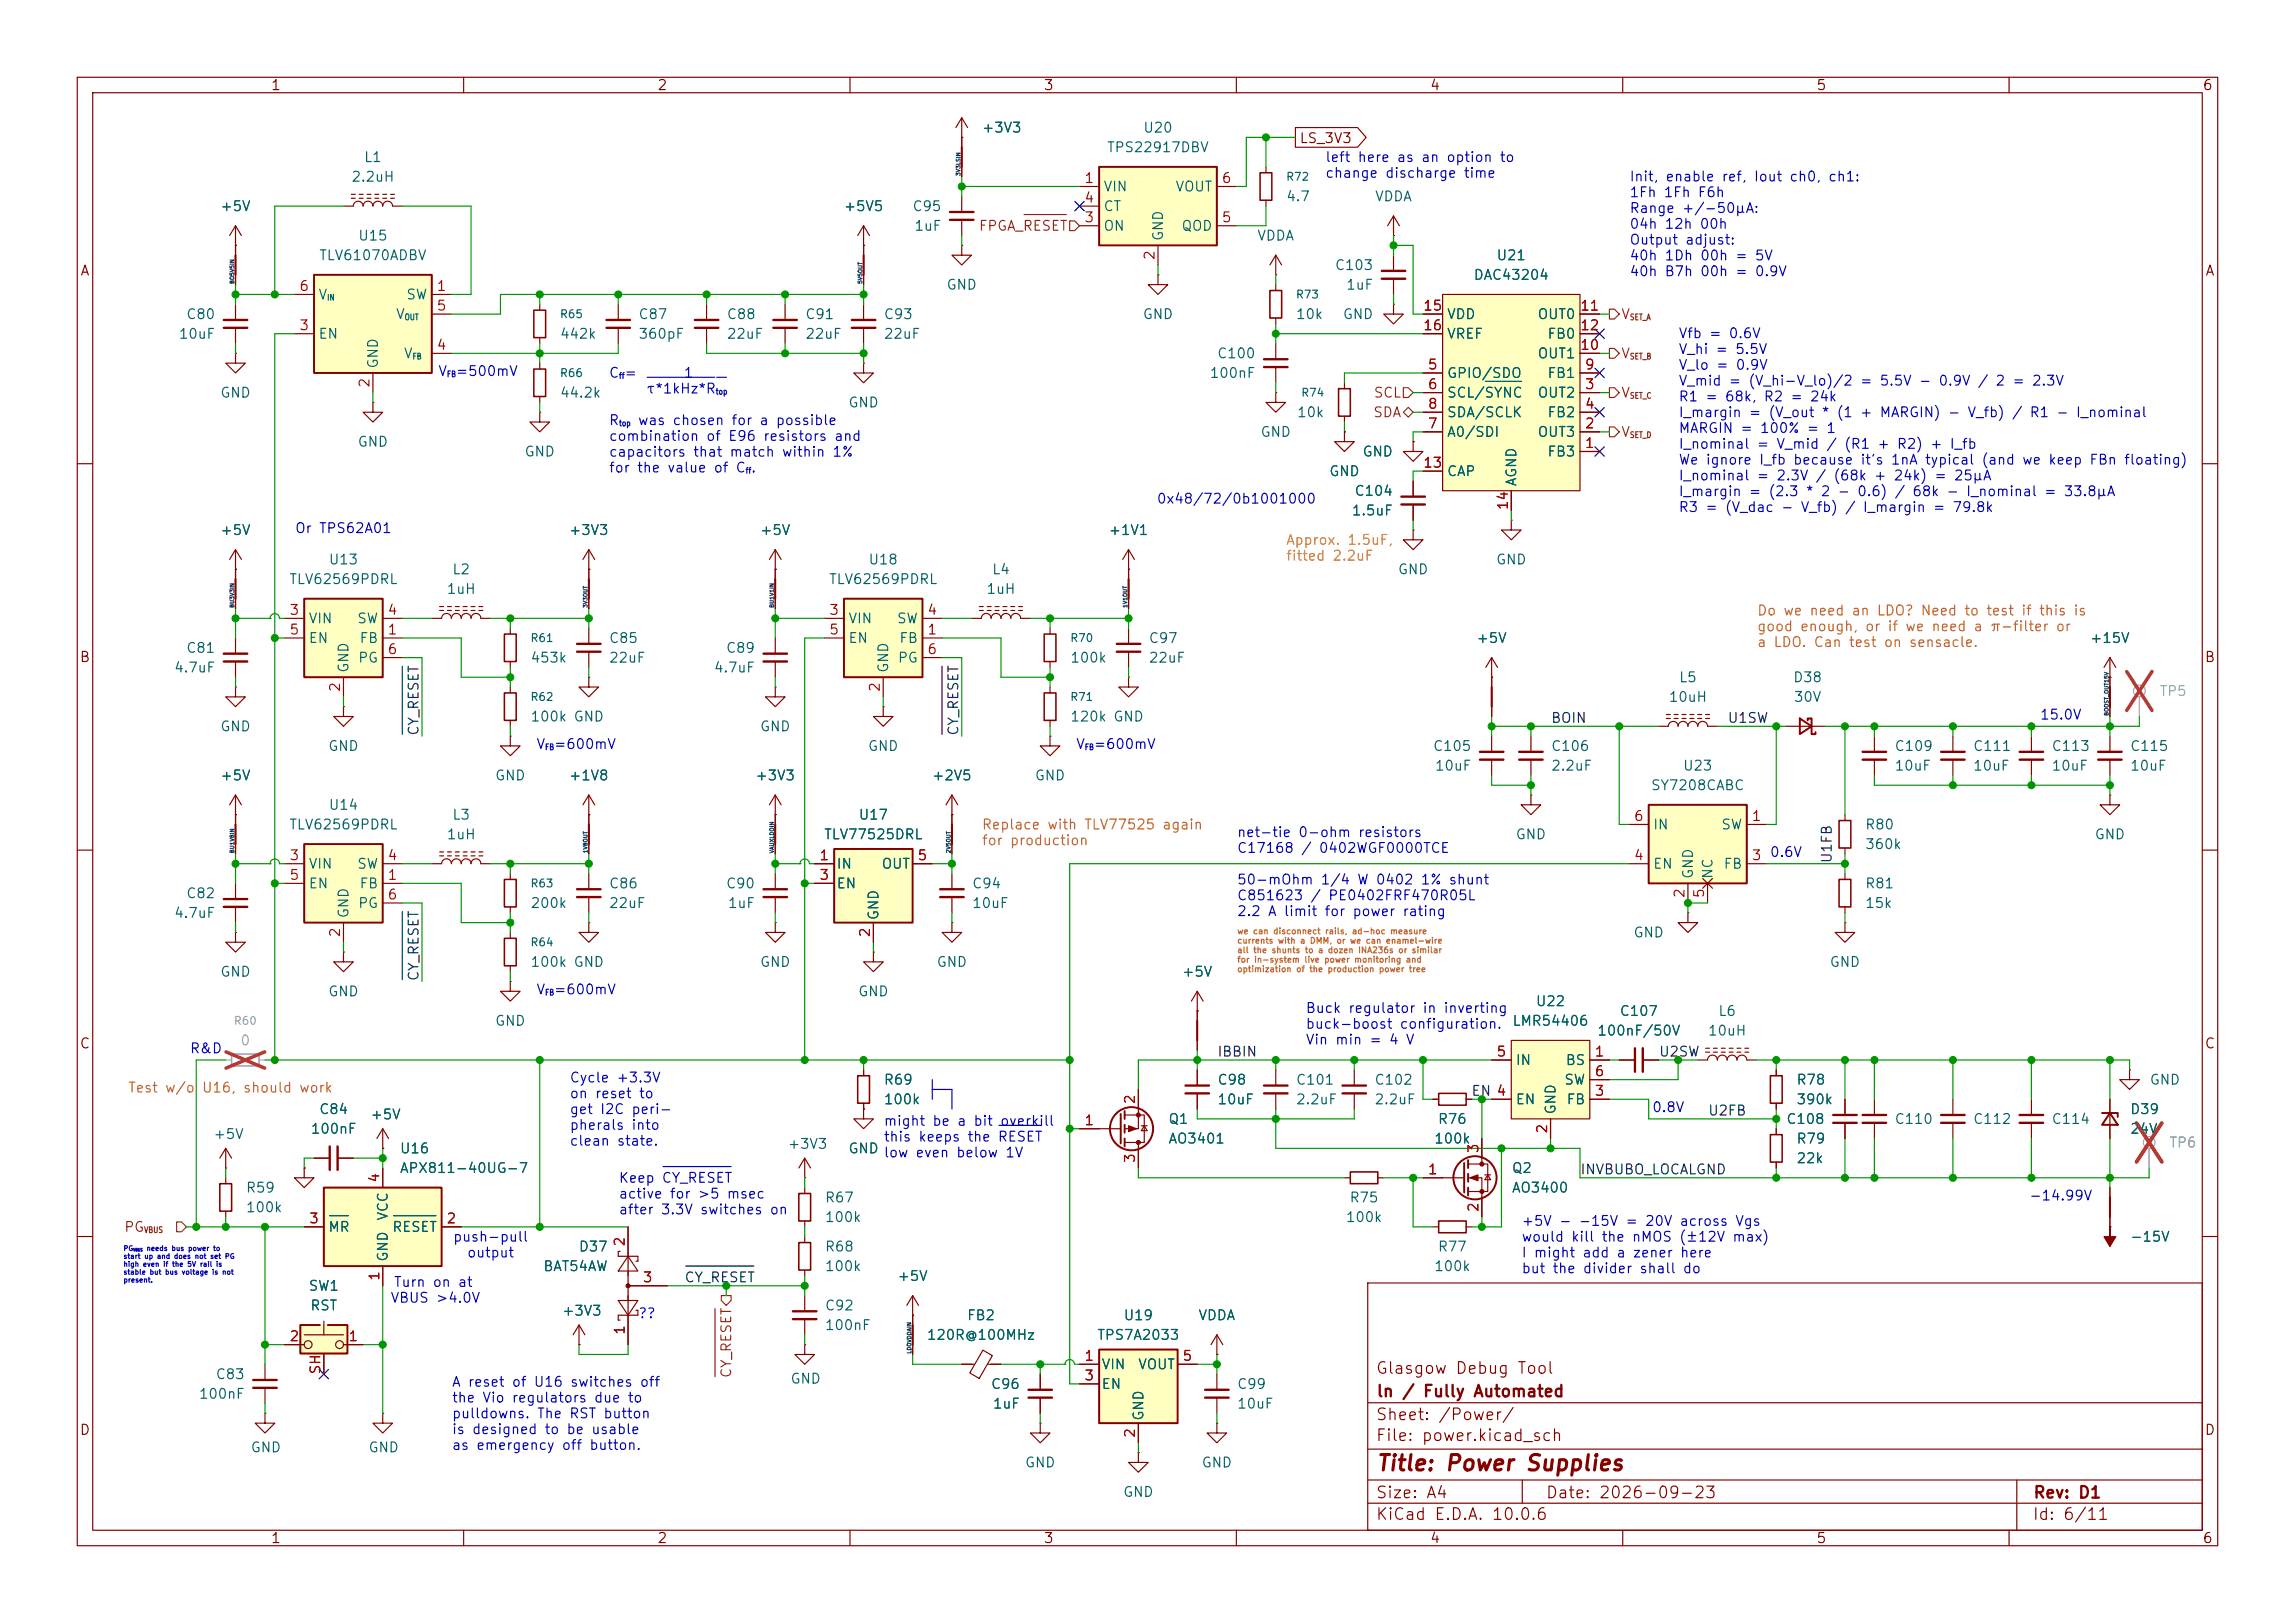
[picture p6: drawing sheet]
<svg xmlns="http://www.w3.org/2000/svg" width="297mm" height="210mm" viewBox="0 0 297 210" stroke-linecap="round" stroke-linejoin="round" font-family="sans-serif">
<defs><g id="words">
<text font-size="2" fill="#840000" x="178" y="190.8">Title: Power Supplies</text>
<g font-size="1.5" fill="#840000">
<text x="178" y="178.1">Glasgow Debug Tool</text>
<text x="178" y="184.1">Sheet: /Power/</text>
<text x="178" y="181.1">ln / Fully Automated</text>
<text x="178" y="186.8">File: power.kicad_sch</text>
<text x="178" y="197">KiCad E.D.A. 10.0.6</text>
<text x="178" y="194.2">Size: A4</text>
<text x="200" y="194.2">Date: 2026-09-23</text>
<text x="263" y="197">Id: 6/11</text>
<text x="263" y="194.2">Rev: D1</text>
</g>
<g font-size="1.3" fill="#840000">
<text x="35" y="12">1</text>
<text x="85" y="12">2</text>
<text x="135" y="12">3</text>
<text x="185" y="12">4</text>
<text x="235" y="12">5</text>
<text x="285" y="12">6</text>
<text x="168.1" y="18.8">LS_3V3</text>
<text x="10.3" y="36">A</text>
<text x="285.3" y="36">A</text>
<text x="10.2" y="86">B</text>
<text x="285.2" y="86">B</text>
<text x="10.2" y="136">C</text>
<text x="285.2" y="136">C</text>
<text x="10.2" y="186">D</text>
<text x="285.2" y="186">D</text>
<text x="35" y="200">1</text>
<text x="85" y="200">2</text>
<text x="135" y="200">3</text>
<text x="185" y="200">4</text>
<text x="235" y="200">5</text>
<text x="285" y="200">6</text>
</g>
<g font-size="1.3" fill="#006464">
<text x="127" y="17.5">+3V3</text>
<text x="147.9" y="17.5">U20</text>
<text x="45.4" y="23.8">2.2uH</text>
<text x="47" y="21.3">L1</text>
<text x="143.2" y="20">TPS22917DBV</text>
<text x="28.4" y="27.6">+5V</text>
<text x="109.1" y="27.6">+5V5</text>
<text x="118" y="27.6">C95</text>
<text x="142.7" y="25.1">VIN</text>
<text x="142.7" y="27.6">CT</text>
<text x="152" y="25.1">VOUT</text>
<text x="166.4" y="26.4">4.7</text>
<text x="177.9" y="26.4">VDDA</text>
<text x="41.2" y="34">TLV61070ADBV</text>
<text x="46.3" y="31.4">U15</text>
<text x="118.2" y="30.2">1uF</text>
<text x="142.7" y="30.2">ON</text>
<text x="150.8" y="31.3" transform="rotate(-90 150.8 31.3)">GND</text>
<text x="152.8" y="30.2">QOD</text>
<text x="162.6" y="31.4">VDDA</text>
<text x="172.7" y="35.3">C103</text>
<text x="193.6" y="34">U21</text>
<text x="24" y="41.6">C80</text>
<text x="41.1" y="39.1">V</text>
<text x="51.2" y="41.6">V</text>
<text x="52.5" y="39.1">SW</text>
<text x="82.5" y="41.6">C87</text>
<text x="94" y="41.6">C88</text>
<text x="104.1" y="41.6">C91</text>
<text x="114.3" y="41.6">C93</text>
<text x="122.4" y="37.8">GND</text>
<text x="147.8" y="41.6">GND</text>
<text x="167.6" y="41.6">10k</text>
<text x="173.7" y="41.6">GND</text>
<text x="174.1" y="37.8">1uF</text>
<text x="187.2" y="41.6">VDD</text>
<text x="190.6" y="36.5">DAC43204</text>
<text x="198.9" y="41.6">OUT0</text>
<text x="23" y="44.1">10uF</text>
<text x="41.1" y="44.1">EN</text>
<text x="49.2" y="47.8" transform="rotate(-90 49.2 47.8)">GND</text>
<text x="52.2" y="46.7">V</text>
<text x="72.4" y="44.1">442k</text>
<text x="82.5" y="44.1">360pF</text>
<text x="94" y="44.1">22uF</text>
<text x="104.1" y="44.1">22uF</text>
<text x="114.3" y="44.1">22uF</text>
<text x="157.4" y="46.7">C100</text>
<text x="187.2" y="44.1">VREF</text>
<text x="198.9" y="46.7">OUT1</text>
<text x="200.2" y="44.1">FB0</text>
<text x="28.4" y="51.8">GND</text>
<text x="72.4" y="51.8">44.2k</text>
<text x="109.7" y="53">GND</text>
<text x="156.5" y="49.2">100nF</text>
<text x="187.2" y="49.2">GPIO/SDO</text>
<text x="187.2" y="51.8">SCL/SYNC</text>
<text x="198.9" y="51.8">OUT2</text>
<text x="200.2" y="49.2">FB1</text>
<text x="46.2" y="58.1">GND</text>
<text x="67.8" y="59.4">GND</text>
<text x="163" y="56.8">GND</text>
<text x="167.8" y="54.3">10k</text>
<text x="176.2" y="59.4">GND</text>
<text x="187.2" y="56.8">A0/SDI</text>
<text x="187.2" y="54.3">SDA/SCLK</text>
<text x="198.9" y="56.8">OUT3</text>
<text x="200.2" y="59.4">FB3</text>
<text x="200.2" y="54.3">FB2</text>
<text x="171.9" y="61.9">GND</text>
<text x="175.2" y="64.5">C104</text>
<text x="187.2" y="61.9">CAP</text>
<text x="196.5" y="63" transform="rotate(-90 196.5 63)">AGND</text>
<text x="28.4" y="69.5">+5V</text>
<text x="73.5" y="69.5">+3V3</text>
<text x="98.3" y="69.5">+5V</text>
<text x="143.4" y="69.5">+1V1</text>
<text x="174.8" y="67">1.5uF</text>
<text x="37.3" y="75.9">TLV62569PDRL</text>
<text x="42.4" y="73.4">U13</text>
<text x="57.7" y="77.2">1uH</text>
<text x="58.4" y="74.6">L2</text>
<text x="107.2" y="75.9">TLV62569PDRL</text>
<text x="112.3" y="73.4">U18</text>
<text x="127.6" y="77.2">1uH</text>
<text x="128.3" y="74.6">L4</text>
<text x="180.8" y="74.6">GND</text>
<text x="193.5" y="73.4">GND</text>
<text x="39.9" y="81">VIN</text>
<text x="39.9" y="83.5">EN</text>
<text x="46.1" y="81">SW</text>
<text x="46.4" y="83.5">FB</text>
<text x="78.7" y="83.5">C85</text>
<text x="109.7" y="81">VIN</text>
<text x="109.7" y="83.5">EN</text>
<text x="116" y="81">SW</text>
<text x="116.3" y="83.5">FB</text>
<text x="148.6" y="83.5">C97</text>
<text x="191" y="83.5">+5V</text>
<text x="270.4" y="83.5">+15V</text>
<text x="22.4" y="87.3">4.7uF</text>
<text x="24" y="84.8">C81</text>
<text x="45.4" y="87.1" transform="rotate(-90 45.4 87.1)">GND</text>
<text x="46.3" y="86.1">PG</text>
<text x="68.6" y="86.1">453k</text>
<text x="78.7" y="86.1">22uF</text>
<text x="92.3" y="87.3">4.7uF</text>
<text x="93.9" y="84.8">C89</text>
<text x="115.3" y="87.1" transform="rotate(-90 115.3 87.1)">GND</text>
<text x="116.1" y="86.1">PG</text>
<text x="138.4" y="86.1">100k</text>
<text x="148.6" y="86.1">22uF</text>
<text x="217.2" y="88.6">L5</text>
<text x="232" y="88.6">D38</text>
<text x="28.4" y="94.9">GND</text>
<text x="68.6" y="93.7">100k GND</text>
<text x="98.3" y="94.9">GND</text>
<text x="138.4" y="93.7">120k GND</text>
<text x="215.9" y="91.1">10uH</text>
<text x="232.1" y="91.1">30V</text>
<text x="28.4" y="101.3">+5V</text>
<text x="42.4" y="97.5">GND</text>
<text x="64" y="101.3">GND</text>
<text x="73.5" y="101.3">+1V8</text>
<text x="97.7" y="101.3">+3V3</text>
<text x="112.2" y="97.5">GND</text>
<text x="120.5" y="101.3">+2V5</text>
<text x="133.8" y="101.3">GND</text>
<text x="185.4" y="97.5">C105</text>
<text x="185.6" y="100">10uF</text>
<text x="200.6" y="97.5">C106</text>
<text x="200.6" y="100">2.2uF</text>
<text x="217.7" y="100">U23</text>
<text x="245.1" y="97.5">C109</text>
<text x="245.1" y="100">10uF</text>
<text x="255.3" y="97.5">C111</text>
<text x="255.3" y="100">10uF</text>
<text x="265.4" y="97.5">C113</text>
<text x="265.4" y="100">10uF</text>
<text x="275.6" y="97.5">C115</text>
<text x="275.6" y="100">10uF</text>
<text x="37.3" y="107.6">TLV62569PDRL</text>
<text x="42.4" y="105.1">U14</text>
<text x="58.4" y="106.4">L3</text>
<text x="111" y="106.4">U17</text>
<text x="213.6" y="102.6">SY7208CABC</text>
<text x="213.8" y="107.6">IN</text>
<text x="222.7" y="107.6">SW</text>
<text x="241.3" y="107.6">R80</text>
<text x="39.9" y="112.7">VIN</text>
<text x="46.1" y="112.7">SW</text>
<text x="57.7" y="108.9">1uH</text>
<text x="106.6" y="108.9">TLV77525DRL</text>
<text x="108.2" y="112.7">IN</text>
<text x="114" y="112.7">OUT</text>
<text x="196.1" y="108.9">GND</text>
<text x="213.8" y="112.7">EN</text>
<text x="219.4" y="113.8" transform="rotate(-90 219.4 113.8)">GND</text>
<text x="221.9" y="113.8" transform="rotate(-90 221.9 113.8)">NC</text>
<text x="223" y="112.7">FB</text>
<text x="241.3" y="110.2">360k</text>
<text x="271" y="108.9">GND</text>
<text x="22.4" y="119.1">4.7uF</text>
<text x="24" y="116.5">C82</text>
<text x="39.9" y="115.3">EN</text>
<text x="45.4" y="118.9" transform="rotate(-90 45.4 118.9)">GND</text>
<text x="46.3" y="117.8">PG</text>
<text x="46.4" y="115.3">FB</text>
<text x="68.6" y="117.8">200k</text>
<text x="78.7" y="115.3">C86</text>
<text x="78.7" y="117.8">22uF</text>
<text x="93.9" y="115.3">C90</text>
<text x="94.1" y="117.8">1uF</text>
<text x="108.2" y="115.3">EN</text>
<text x="114" y="119.2" transform="rotate(-90 114 119.2)">GND</text>
<text x="125.7" y="115.3">C94</text>
<text x="125.7" y="117.8">10uF</text>
<text x="241.3" y="115.3">R81</text>
<text x="241.3" y="117.8">15k</text>
<text x="68.6" y="125.4">100k GND</text>
<text x="98.3" y="125.4">GND</text>
<text x="121.1" y="125.4">GND</text>
<text x="211.3" y="121.6">GND</text>
<text x="236.7" y="125.4">GND</text>
<text x="28.4" y="126.7">GND</text>
<text x="42.4" y="129.2">GND</text>
<text x="111" y="129.2">GND</text>
<text x="152.9" y="126.7">+5V</text>
<text x="198.7" y="130.5">U22</text>
<text x="209.5" y="131.8">C107</text>
<text x="222.3" y="131.8">L6</text>
<text x="64" y="133">GND</text>
<text x="195.6" y="133">LMR54406</text>
<text x="206.6" y="134.3">100nF/50V</text>
<text x="220.9" y="134.3">10uH</text>
<text x="114.3" y="140.7">R69</text>
<text x="114.3" y="143.2">100k</text>
<text x="157.5" y="140.7">C98</text>
<text x="157.5" y="143.2">10uF</text>
<text x="167.6" y="140.7">C101</text>
<text x="167.6" y="143.2">2.2uF</text>
<text x="177.8" y="140.7">C102</text>
<text x="177.8" y="143.2">2.2uF</text>
<text x="196.1" y="143.2">EN</text>
<text x="196.1" y="138.1">IN</text>
<text x="202.3" y="140.7">SW</text>
<text x="202.5" y="138.1">BS</text>
<text x="202.6" y="143.2">FB</text>
<text x="232.4" y="140.7">R78</text>
<text x="232.4" y="143.2">390k</text>
<text x="278.1" y="140.7">GND</text>
<text x="27.5" y="147.7">+5V</text>
<text x="40.1" y="147">100nF</text>
<text x="41.2" y="144.5">C84</text>
<text x="47.8" y="145.2">+5V</text>
<text x="51.7" y="149.6">U16</text>
<text x="101.9" y="149">+3V3</text>
<text x="109.7" y="149.6">GND</text>
<text x="151.1" y="145.7">Q1</text>
<text x="151.1" y="148.3">AO3401</text>
<text x="185.5" y="148.3">100k</text>
<text x="186" y="145.7">R76</text>
<text x="201.6" y="144.3" transform="rotate(-90 201.6 144.3)">GND</text>
<text x="231.1" y="145.7">C108</text>
<text x="232.4" y="148.3">R79</text>
<text x="245.1" y="145.7">C110</text>
<text x="255.3" y="145.7">C112</text>
<text x="265.4" y="145.7">C114</text>
<text x="275.6" y="144.5">D39</text>
<text x="275.6" y="147">24V</text>
<text x="31.7" y="154.6">R59</text>
<text x="51.7" y="152.1">APX811-40UG-7</text>
<text x="106.7" y="155.9">R67</text>
<text x="174.6" y="155.9">R75</text>
<text x="195.6" y="152.1">Q2</text>
<text x="195.6" y="154.6">AO3400</text>
<text x="232.4" y="150.8">22k</text>
<text x="31.7" y="157.2">100k</text>
<text x="42.4" y="159.7">MR</text>
<text x="50.5" y="158" transform="rotate(-90 50.5 158)">VCC</text>
<text x="50.7" y="159.7">RESET</text>
<text x="106.7" y="158.4">100k</text>
<text x="174.1" y="158.4">100k</text>
<text x="275.6" y="161">-15V</text>
<text x="39.8" y="167.3">SW1</text>
<text x="50.5" y="163.3" transform="rotate(-90 50.5 163.3)">GND</text>
<text x="70.2" y="164.8">BAT54AW</text>
<text x="74.8" y="162.3">D37</text>
<text x="106.7" y="162.3">R68</text>
<text x="106.7" y="164.8">100k</text>
<text x="116" y="166.1">+5V</text>
<text x="185.5" y="164.8">100k</text>
<text x="186" y="162.3">R77</text>
<text x="40.1" y="169.9">RST</text>
<text x="72.6" y="170.6">+3V3</text>
<text x="106.7" y="169.9">C92</text>
<text x="106.7" y="172.4">100nF</text>
<text x="119.8" y="173.7">120R@100MHz</text>
<text x="125.1" y="171.1">FB2</text>
<text x="141.9" y="173.7">TPS7A2033</text>
<text x="145.3" y="171.1">U19</text>
<text x="155" y="171.1">VDDA</text>
<text x="27.8" y="178.8">C83</text>
<text x="102.2" y="179.3">GND</text>
<text x="142.5" y="177.5">VIN</text>
<text x="147.2" y="177.5">VOUT</text>
<text x="25.6" y="181.3">100nF</text>
<text x="128.2" y="180">C96</text>
<text x="128.4" y="182.6">1uF</text>
<text x="142.5" y="180">EN</text>
<text x="148.3" y="183.9" transform="rotate(-90 148.3 183.9)">GND</text>
<text x="160" y="180">C99</text>
<text x="160" y="182.6">10uF</text>
<text x="32.4" y="188.2">GND</text>
<text x="47.6" y="188.2">GND</text>
<text x="132.6" y="190.2">GND</text>
<text x="155.4" y="190.2">GND</text>
<text x="145.3" y="194">GND</text>
</g>
<g font-size="1.3" fill="#a90000">
<text x="140.2" y="24">1</text>
<text x="158" y="24">6</text>
<text x="140.2" y="29.1">3</text>
<text x="140.2" y="26.5">4</text>
<text x="158" y="29.1">5</text>
<text x="149.7" y="33.8" transform="rotate(-90 149.7 33.8)">2</text>
<text x="38.6" y="38">6</text>
<text x="56.4" y="38">1</text>
<text x="56.4" y="40.5">5</text>
<text x="184.1" y="40.5">15</text>
<text x="204.4" y="40.5">11</text>
<text x="38.6" y="43">3</text>
<text x="56.4" y="45.6">4</text>
<text x="184.1" y="43">16</text>
<text x="204.4" y="45.6">10</text>
<text x="204.4" y="43">12</text>
<text x="48.1" y="50.3" transform="rotate(-90 48.1 50.3)">2</text>
<text x="184.7" y="48.1">5</text>
<text x="184.7" y="50.7">6</text>
<text x="184.7" y="53.2">8</text>
<text x="205" y="50.7">3</text>
<text x="205" y="53.2">4</text>
<text x="205" y="48.1">9</text>
<text x="184.7" y="55.7">7</text>
<text x="205" y="58.3">1</text>
<text x="205" y="55.7">2</text>
<text x="184.1" y="60.8">13</text>
<text x="195.4" y="66.1" transform="rotate(-90 195.4 66.1)">14</text>
<text x="37.4" y="79.9">3</text>
<text x="37.4" y="82.4">5</text>
<text x="50.1" y="82.4">1</text>
<text x="50.1" y="79.9">4</text>
<text x="107.2" y="79.9">3</text>
<text x="107.2" y="82.4">5</text>
<text x="119.9" y="82.4">1</text>
<text x="119.9" y="79.9">4</text>
<text x="44.3" y="89.6" transform="rotate(-90 44.3 89.6)">2</text>
<text x="50.1" y="85">6</text>
<text x="114.2" y="89.6" transform="rotate(-90 114.2 89.6)">2</text>
<text x="119.9" y="85">6</text>
<text x="211.4" y="106.5">6</text>
<text x="226.6" y="106.5">1</text>
<text x="37.4" y="111.6">3</text>
<text x="50.1" y="111.6">4</text>
<text x="105.9" y="111.6">1</text>
<text x="118.6" y="111.6">5</text>
<text x="211.4" y="111.6">4</text>
<text x="226.6" y="111.6">3</text>
<text x="37.4" y="114.2">5</text>
<text x="50.1" y="114.2">1</text>
<text x="50.1" y="116.7">6</text>
<text x="105.9" y="114.2">3</text>
<text x="218.3" y="116.3" transform="rotate(-90 218.3 116.3)">2</text>
<text x="220.8" y="116.3" transform="rotate(-90 220.8 116.3)">5</text>
<text x="44.3" y="121.4" transform="rotate(-90 44.3 121.4)">2</text>
<text x="112.9" y="121.4" transform="rotate(-90 112.9 121.4)">2</text>
<text x="193.6" y="137">5</text>
<text x="206.3" y="137">1</text>
<text x="147.2" y="143" transform="rotate(-90 147.2 143)">2</text>
<text x="193.6" y="142.1">4</text>
<text x="206.3" y="142.1">3</text>
<text x="206.3" y="139.6">6</text>
<text x="140.2" y="145.9">1</text>
<text x="191.6" y="149.3" transform="rotate(-90 191.6 149.3)">3</text>
<text x="200.5" y="146.8" transform="rotate(-90 200.5 146.8)">2</text>
<text x="49.4" y="153.1" transform="rotate(-90 49.4 153.1)">4</text>
<text x="147.2" y="150.6" transform="rotate(-90 147.2 150.6)">3</text>
<text x="184.7" y="152.3">1</text>
<text x="39.9" y="158.6">3</text>
<text x="57.7" y="158.6">2</text>
<text x="81.1" y="161.4" transform="rotate(-90 81.1 161.4)">2</text>
<text x="191.6" y="156.9" transform="rotate(-90 191.6 156.9)">2</text>
<text x="49.4" y="165.8" transform="rotate(-90 49.4 165.8)">1</text>
<text x="83.1" y="166.2">3</text>
<text x="37.4" y="173.9">2</text>
<text x="45" y="173.9">1</text>
<text x="81.1" y="172.8" transform="rotate(-90 81.1 172.8)">1</text>
<text x="41.8" y="177.9" transform="rotate(-90 41.8 177.9)">SH</text>
<text x="140.2" y="176.4">1</text>
<text x="140.2" y="178.9">3</text>
<text x="152.9" y="176.4">5</text>
<text x="147.2" y="186.2" transform="rotate(-90 147.2 186.2)">2</text>
</g>
<g font-size="1.3" fill="#0000c2">
<text x="171.4" y="21.3">left here as an option to</text>
<text x="171.4" y="23.3">change discharge time</text>
<text x="210.8" y="23.8">Init, enable ref, Iout ch0, ch1:</text>
<text x="210.8" y="25.8">1Fh 1Fh F6h</text>
<text x="210.8" y="27.9">Range +/-50µA:</text>
<text x="210.8" y="29.9">04h 12h 00h</text>
<text x="210.8" y="32">Output adjust:</text>
<text x="210.8" y="34">40h 1Dh 00h = 5V</text>
<text x="210.8" y="36.1">40h B7h 00h = 0.9V</text>
<text x="217.1" y="44.1">Vfb = 0.6V</text>
<text x="217.1" y="46.1">V_hi = 5.5V</text>
<text x="56.6" y="49">V</text>
<text x="58.9" y="49">=500mV</text>
<text x="78.7" y="49.2">C =</text>
<text x="83.5" y="51.2">τ*1kHz*R</text>
<text x="88.4" y="49.2">1</text>
<text x="217.1" y="48.2">V_lo = 0.9V</text>
<text x="217.1" y="50.2">V_mid = (V_hi-V_lo)/2 = 5.5V - 0.9V / 2 = 2.3V</text>
<text x="217.1" y="52.3">R1 = 68k, R2 = 24k</text>
<text x="78.7" y="55.3">R</text>
<text x="78.7" y="57.4">combination of E96 resistors and</text>
<text x="78.7" y="59.4">capacitors that match within 1%</text>
<text x="82.5" y="55.3">was chosen for a possible</text>
<text x="217.1" y="54.3">I_margin = (V_out * (1 + MARGIN) - V_fb) / R1 - I_nominal</text>
<text x="217.1" y="56.3">MARGIN = 100% = 1</text>
<text x="217.1" y="58.4">I_nominal = V_mid / (R1 + R2) + I_fb</text>
<text x="78.7" y="61.5">for the value of C .</text>
<text x="149.6" y="65.5">0x48/72/0b1001000</text>
<text x="217.1" y="60.4">We ignore I_fb because it's 1nA typical (and we keep FBn floating)</text>
<text x="217.1" y="62.5">I_nominal = 2.3V / (68k + 24k) = 25µA</text>
<text x="217.1" y="64.5">I_margin = (2.3 * 2 - 0.6) / 68k - I_nominal = 33.8µA</text>
<text x="38.1" y="69.3">Or TPS62A01</text>
<text x="217.1" y="66.6">R3 = (V_dac - V_fb) / I_margin = 79.8k</text>
<text x="263.9" y="93.4">15.0V</text>
<text x="69.3" y="97.2">V</text>
<text x="71.6" y="97.2">=600mV</text>
<text x="139.2" y="97.2">V</text>
<text x="141.4" y="97.2">=600mV</text>
<text x="160" y="108.6">net-tie 0-ohm resistors</text>
<text x="160" y="110.7">C17168 / 0402WGF0000TCE</text>
<text x="229" y="111.2">0.6V</text>
<text x="160" y="114.8">50-mOhm 1/4 W 0402 1% shunt</text>
<text x="160" y="116.8">C851623 / PE0402FRF470R05L</text>
<text x="160" y="118.9">2.2 A limit for power rating</text>
<text x="69.3" y="129">V</text>
<text x="71.6" y="129">=600mV</text>
<text x="168.9" y="131.4">Buck regulator in inverting</text>
<text x="24.5" y="136.6">R&amp;D</text>
<text x="168.9" y="133.4">buck-boost configuration.</text>
<text x="168.9" y="135.5">Vin min = 4 V</text>
<text x="73.6" y="140.4">Cycle +3.3V</text>
<text x="73.6" y="142.4">on reset to</text>
<text x="73.6" y="144.5">get I2C peri-</text>
<text x="73.6" y="146.5">pherals into</text>
<text x="73.6" y="148.6">clean state.</text>
<text x="114.3" y="146">might be a bit overkill</text>
<text x="114.3" y="148">this keeps the RESET</text>
<text x="213.7" y="144.2">0.8V</text>
<text x="80" y="153.4">Keep CY_RESET</text>
<text x="80" y="155.4">active for &gt;5 msec</text>
<text x="114.3" y="150.1">low even below 1V</text>
<text x="262.5" y="155.7">-14.99V</text>
<text x="58.5" y="161">push-pull</text>
<text x="80" y="157.5">after 3.3V switches on</text>
<text x="196.8" y="158.9">+5V - -15V = 20V across Vgs</text>
<text x="196.8" y="161">would kill the nMOS (±12V max)</text>
<text x="50.9" y="166.8">Turn on at</text>
<text x="60.3" y="163">output</text>
<text x="196.8" y="163">I might add a zener here</text>
<text x="196.8" y="165.1">but the divider shall do</text>
<text x="50.5" y="168.9">VBUS &gt;4.0V</text>
<text x="82.5" y="170.9">??</text>
<text x="58.4" y="179.8">A reset of U16 switches off</text>
<text x="58.4" y="181.8">the Vio regulators due to</text>
<text x="58.4" y="183.8">pulldowns. The RST button</text>
<text x="58.4" y="185.9">is designed to be usable</text>
<text x="58.4" y="187.9">as emergency off button.</text>
</g>
<g font-size="1.3" fill="#725600">
<text x="126.6" y="30.2">FPGA_RESET</text>
<text x="209.7" y="41.6">V</text>
<text x="209.7" y="46.7">V</text>
<text x="177.7" y="51.8">SCL</text>
<text x="209.7" y="51.8">V</text>
<text x="177.6" y="54.3">SDA</text>
<text x="209.7" y="56.8">V</text>
<text x="16" y="159.7">PG</text>
<text x="94.9" y="178.4" transform="rotate(-90 94.9 178.4)">CY_RESET</text>
</g>
<g font-size="1.3" fill="#dd8500">
<text x="166.3" y="70.8">Approx. 1.5uF,</text>
<text x="166.3" y="72.9">fitted 2.2uF</text>
</g>
<g font-size="1.3" fill="#c60">
<text x="227.3" y="79.9">Do we need an LDO? Need to test if this is</text>
<text x="227.3" y="82">good enough, or if we need a π-filter or</text>
<text x="227.3" y="84">a LDO. Can test on sensacle.</text>
<text x="127" y="107.6">Replace with TLV77525 again</text>
<text x="127" y="109.7">for production</text>
<text x="16.5" y="141.7">Test w/o</text>
<text x="26" y="141.7">U16, should work</text>
</g>
<g font-size="1.3" fill="#0f0f0f">
<text x="54.5" y="95.3" transform="rotate(-90 54.5 95.3)">CY_RESET</text>
<text x="124.3" y="95.3" transform="rotate(-90 124.3 95.3)">CY_RESET</text>
<text x="200.6" y="93.9">BOIN</text>
<text x="223.5" y="93.9">U1SW</text>
<text x="237.4" y="111.8" transform="rotate(-90 237.4 111.8)">U1FB</text>
<text x="54.5" y="127" transform="rotate(-90 54.5 127)">CY_RESET</text>
<text x="157.5" y="137">IBBIN</text>
<text x="214.6" y="137">U2SW</text>
<text x="190.3" y="142.1">EN 4</text>
<text x="221" y="144.7">U2FB</text>
<text x="204.4" y="152.3">INVBUBO_LOCALGND</text>
<text x="88.5" y="166.2">CY_RESET</text>
</g>
<g font-size="1.3" fill="#989898">
<text x="279.4" y="90.4">TP5</text>
<text x="31" y="135.6">0</text>
<text x="280.7" y="148.8">TP6</text>
</g>
<g font-size="1" fill="#006464">
<text x="166.4" y="23.6">R72</text>
<text x="72.4" y="41.4">R65</text>
<text x="167.6" y="38.9">R73</text>
<text x="72.4" y="49">R66</text>
<text x="168.3" y="51.6">R74</text>
<text x="68.6" y="83.3">R61</text>
<text x="138.4" y="83.3">R70</text>
<text x="68.6" y="90.9">R62</text>
<text x="138.4" y="90.9">R71</text>
<text x="68.6" y="115.1">R63</text>
<text x="68.6" y="122.7">R64</text>
</g>
<text font-size="1" fill="#989898" x="30.2" y="132.8">R60</text>
<g font-size=".8" fill="#006464">
<text x="42.3" y="39.1">IN</text>
<text x="52.3" y="41.6">OUT</text>
<text x="53.3" y="46.7">FB</text>
</g>
<g font-size=".8" fill="#725600">
<text x="210.9" y="41.6">SET_A</text>
<text x="210.9" y="46.7">SET_B</text>
<text x="210.9" y="51.8">SET_C</text>
<text x="210.9" y="56.9">SET_D</text>
<text x="18.6" y="159.7">VBUS</text>
</g>
<g font-size=".8" fill="#0000c2">
<text x="57.8" y="49">FB</text>
<text x="80" y="49.2">ff</text>
<text x="92.6" y="51.2">top</text>
<text x="80" y="55.3">top</text>
<text x="96.4" y="61.5">ff</text>
<text x="70.5" y="97.2">FB</text>
<text x="140.3" y="97.2">FB</text>
<text x="70.5" y="129">FB</text>
</g>
<g font-size=".8" fill="#c60">
<text x="160" y="121.1">we can disconnect rails, ad-hoc measure</text>
<text x="160" y="122.3">currents with a DMM, or we can enamel-wire</text>
<text x="160" y="123.5">all the shunts to a dozen INA236s or similar</text>
<text x="160" y="124.7">for in-system live power monitoring and</text>
<text x="160" y="126">optimization of the production power tree</text>
</g>
<g font-size=".6" fill="#0000c2">
<text x="15.9" y="162">PG</text>
<text x="15.9" y="163">start up and does not set PG</text>
<text x="15.9" y="164.1">high even if the 5V rail is</text>
<text x="15.9" y="165.1">stable but bus voltage is not</text>
<text x="15.9" y="166.1">present.</text>
<text x="18.9" y="162">needs bus power to</text>
</g>
<g font-size=".5" fill="#0f0f0f">
<text x="124.4" y="22.8" transform="rotate(-90 124.4 22.8)">3V3LSIN</text>
<text x="30.4" y="36.8" transform="rotate(-90 30.4 36.8)">BO5V5IN</text>
<text x="111.7" y="36.8" transform="rotate(-90 111.7 36.8)">5V5OUT</text>
<text x="30.4" y="78.7" transform="rotate(-90 30.4 78.7)">BU3V3IN</text>
<text x="76.1" y="78.7" transform="rotate(-90 76.1 78.7)">3V3OUT</text>
<text x="100.3" y="78.7" transform="rotate(-90 100.3 78.7)">BU1V1IN</text>
<text x="146" y="78.7" transform="rotate(-90 146 78.7)">1V1OUT</text>
<text x="273" y="92.7" transform="rotate(-90 273 92.7)">BOOST_OUT15V</text>
<text x="30.4" y="110.5" transform="rotate(-90 30.4 110.5)">BU1V8IN</text>
<text x="76.1" y="110.5" transform="rotate(-90 76.1 110.5)">1V8OUT</text>
<text x="100.3" y="110.5" transform="rotate(-90 100.3 110.5)">VAUXLDOIN</text>
<text x="123.1" y="110.5" transform="rotate(-90 123.1 110.5)">2V5OUT</text>
<text x="118.1" y="175.2" transform="rotate(-90 118.1 175.2)">LDOVDDAIN</text>
</g>
<text font-size=".4" fill="#0000c2" x="17.2" y="162">VBUS</text>
</g></defs>
<g fill="none" stroke="#840000" stroke-width=".15">
<path d="M10 10h277v190h-277zM12 12h273v186h-273zM60 10v2M110 10v2M160 10v2M210 10v2M260 10v2M111.8 31.8h.1M111.8 29.2l-.8 1.3M111.8 29.2l.7 1.3M111.8 29.2v7.6M124.5 31.8v1.2h1.2l-1.2 1.3-1.3-1.3h1.3"/>
<path d="M124.5 31.8h.1M124.5 25.4v2M124.5 28.4v2.1M165.1 50.8v1.3h1.3l-1.3 1.2-1.3-1.2h1.3M165.1 50.8h.1M174 49.5v.8M174 53.8v.8M10 60h2M285 60h2M193 87.6h.1M193 85.1v2.5M193 95.3v2"/>
<path d="M193 98.3v2M193 85.1l-.7 1.3M193 85.1l.8 1.3M231.1 94h5.1M252.7 95.3v2M252.7 98.3v2M262.9 95.3v2M262.9 98.3v2M273 87.6h.1M273 85.1v7.6M273 85.1l-.7 1.3M273 85.1l.8 1.3"/>
<path d="M10 110h2M285 110h2M154.9 138.4v2.1M165.1 138.4v2.1M175.3 138.4v2.1M154.9 141.5v2M165.1 141.5v2M174 152.4h.8M175.3 141.5v2M178.3 152.4h.8M184.1 152.4h5.4M185.4 142.2h.8"/>
<path d="M185.4 158.8h.8M189.7 142.2h.8M189.7 158.8h.8M190 150.6h2.5v3.6h-2.5M190 152.4h1.8v5.1M191.8 147.3v3.3M192.2 152h.7M192.5 152l.4 .7h-.7zM10 160h2M177 166h108v32h-108zM285 160h2M60 198v2"/>
<path d="M110 198v2M160 198v2M177 194.5h108M177 191.5h108M177 187.5h108M177 181.5h108M197 191.5v3M210 198v2M260 198v2M261 191.5v6.5"/>
</g>
<path d="M173.2 50.3h1.6v3.5h-1.6zM174.8 151.6h3.5v1.6h-3.5zM186.2 141.5h3.5v1.5h-3.5zM186.2 158h3.5v1.5h-3.5z" fill="none" stroke="#840000" stroke-width=".2"/>
<g fill="none" stroke="#840000" stroke-width=".25">
<path d="M111.8 33v2.6M232.9 93l1.5 1-1.5 1zM233.9 93.2v-.2h.5v2h.5v-.3M273 88.9v2.5M189.5 150.5v3.8M190 150.1v1M190 151.9v1M190 153.7v1"/>
<circle cx="190.9" cy="152.4" r="2.79"/>
</g>
<g fill="none" stroke="#840000" stroke-width=".3">
<path d="M122.9 27.4h3.1M122.9 28.4h3.1M191.5 97.3h3.1M191.5 98.3h3.1M251.2 97.3h3.1M251.2 98.3h3.1M261.4 97.3h3M261.4 98.3h3M153.4 140.5h3.1M153.4 141.5h3.1M163.6 140.5h3M163.6 141.5h3"/>
<path d="M173.7 140.5h3.1M173.7 141.5h3.1"/>
</g>
<g fill="#840000" stroke="#840000" stroke-width=".15">
<path d="M190.2 152.4l1.1-.4v.8z"/>
<circle cx="191.8" cy="150.6" r=".25"/>
<circle cx="191.8" cy="154.2" r=".25"/>
</g>
<path d="M186.7 38.1h17.8v25.4h-17.8z" fill="#ffffc2"/>
<g fill="none" stroke="#840000" stroke-width=".15">
<path d="M111.8 39.4v2M186.7 38.1h17.8v25.4h-17.8zM111.8 42.4v2.1M174 55.9v1.3h1.3l-1.3 1.2-1.3-1.2h1.3M174 55.9h.1M182.9 57.2v1.2h1.2l-1.2 1.3-1.3-1.3h1.3M182.9 57.2h.1M184.1 55.9h2.6M184.1 50.8h2.6M184.1 53.3h2.6M184.1 48.3h2.6M184.1 40.6h2.6"/>
<path d="M184.1 43.2h2.6M204.5 58.4h2.5M204.5 55.9h2.5M204.5 50.8h2.5M204.5 53.3h2.5M204.5 48.3h2.5M204.5 45.7h2.5M204.5 40.6h2.5M204.5 43.2h2.5M182.9 68.6v1.3h1.2l-1.2 1.2-1.3-1.2h1.3M182.9 68.6h.1M182.9 62.2v2.1"/>
<path d="M182.9 65.3v2M184.1 61h2.6M195.6 63.5v2.5M114.3 91.4v1.3h1.3l-1.3 1.3-1.3-1.3h1.3M114.3 91.4h.1M100.3 105.4h.1M100.3 102.9v7.6M100.3 113v2.1M100.3 116.1v2M100.3 102.9l-.7 1.2M100.3 102.9l.8 1.2M123.2 105.4v5.1"/>
<path d="M273 102.9v1.2h1.3l-1.3 1.3-1.2-1.3h1.2M273 102.9h.1M111.8 138.4v.8M113 123.2v1.3h1.3l-1.3 1.2-1.2-1.2h1.2M113 123.2h.1M104.1 152.4h.1M104.1 149.9l-.7 1.2M104.1 149.9l.8 1.2M104.1 149.9v2.5M111.8 143.5v1.3h1.2l-1.2 1.3-1.3-1.3h1.3M111.8 143.5h.1M111.8 142.7v.8"/>
<path d="M139.7 146.1h5.3M145.5 144.3h2.6v3.5h-2.6M147.3 141v5.1h-1.8M147.3 147.8v3.3M147.7 145.7h.8M148.1 145.7l.4 .6h-.8zM262.9 142.2v2.1M262.9 145.3v2M157.5 184.2v1.2h1.2l-1.2 1.3-1.3-1.3h1.3M157.5 184.2h.1"/>
</g>
<path d="M192.3 49.4h4.6" fill="none" stroke="#006464" stroke-width=".15"/>
<path d="M110.2 41.4h3.1M110.2 42.4h3.1M181.4 64.3h3M181.4 65.3h3M98.8 115.1h3.1M98.8 116.1h3.1M261.4 144.3h3M261.4 145.3h3" fill="none" stroke="#840000" stroke-width=".3"/>
<g fill="none" stroke="#840000" stroke-width=".25">
<path d="M100.3 106.7v2.5M123.2 106.7v2.5M145 144.1v3.9M145.5 143.8v1M145.5 145.5v1.1M145.5 147.3v1"/>
<circle cx="146.4" cy="146" r="2.79"/>
</g>
<g fill="#840000" stroke="#840000" stroke-width=".15">
<path d="M146 145.7l1.1 .4-1.1 .3z"/>
<circle cx="147.3" cy="147.8" r=".25"/>
<circle cx="147.3" cy="144.3" r=".25"/>
</g>
<path d="M111 139.2h1.5v3.5h-1.5z" fill="none" stroke="#840000" stroke-width=".2"/>
<path d="M107.9 109.9h10.2v9.5h-10.2z" fill="#ffffc2"/>
<path d="M107.9 109.9h10.2v9.5h-10.2z" fill="none" stroke="#840000" stroke-width=".25"/>
<g fill="none" stroke="#840000" stroke-width=".15">
<path d="M100.3 119.4v1.3h1.3l-1.3 1.2-1.2-1.2h1.2M100.3 119.4h.1M105.4 111.8h2.5M105.4 114.3h2.5M113 119.4v2.5M118.1 111.8h2.5M123.2 119.4v1.3h1.3l-1.3 1.2-1.3-1.2h1.3M123.2 119.4h.1M123.2 105.4h.1M123.2 102.9l-.8 1.2M123.2 102.9l.8 1.2M123.2 102.9v2.5"/>
<path d="M123.2 113v2.1M123.2 116.1v2M147.3 188v1.2h-1.3l1.3 1.3 1.3-1.3h-1.3M147.3 188h.1"/>
</g>
<path d="M121.7 115.1h3M121.7 116.1h3" fill="none" stroke="#840000" stroke-width=".3"/>
<path d="M38.9 171.5h6.1v3.8h-6.1z" fill="#ffffc2"/>
<g fill="none" stroke="#840000" stroke-width=".15">
<path d="M229.9 138.4v.8M229.9 142.7v.8M34.3 176.5v2.1M34.3 179.6v2M36.8 174h2.6M39.4 172.7h5M41.9 170.9v1.8M41.9 175.3v2.5M44.4 174h2.6M34.3 182.9v1.3h1.3l-1.3 1.2-1.3-1.2h1.3M34.3 182.9h.1"/>
<circle cx="39.9" cy="174" r=".51"/>
<circle cx="43.9" cy="174" r=".51"/>
</g>
<path d="M41.4 171.5h-2.5v3.6h6.1v-3.6h-2.6" fill="none" stroke="#840000" stroke-width=".25"/>
<path d="M32.8 178.6h3M32.8 179.6h3" fill="none" stroke="#840000" stroke-width=".3"/>
<path d="M229.1 139.2h1.5v3.5h-1.5z" fill="none" stroke="#840000" stroke-width=".2"/>
<path d="M41.9 153.7h15.2v10.1h-15.2z" fill="#ffffc2"/>
<path d="M41.9 153.7h15.2v10.1h-15.2z" fill="none" stroke="#840000" stroke-width=".25"/>
<g fill="none" stroke="#840000" stroke-width=".15">
<path d="M48.3 52.1v1.2h1.2l-1.2 1.3-1.3-1.3h1.3M48.3 52.1h.1M135.9 95.3v1.2h1.3l-1.3 1.3-1.3-1.3h1.3M135.9 95.3h.1M146 81.3v2M146 84.3v2.1M242.6 95.3v2M242.6 98.3v2M39.4 158.8h2.5M49.5 151.1v2.6M57.1 158.8h2.6M229.9 146.1v.7"/>
<path d="M229.9 150.4v.7M238.8 142.2v2.1M238.8 145.3v2M49.5 163.8v2.6M49.5 182.9v1.3h1.3l-1.3 1.2-1.2-1.2h1.2M49.5 182.9h.1"/>
</g>
<path d="M42.6 157.3h2.5M50.9 157.3h5.5" fill="none" stroke="#006464" stroke-width=".15"/>
<path d="M144.5 83.3h3.1M144.5 84.3h3.1M241 97.3h3.1M241 98.3h3.1M237.2 144.3h3.1M237.2 145.3h3.1" fill="none" stroke="#840000" stroke-width=".3"/>
<path d="M229.1 146.8h1.5v3.6h-1.5z" fill="none" stroke="#840000" stroke-width=".2"/>
<path d="M109.2 77.5h10.2v10.1h-10.2z" fill="#ffffc2"/>
<path d="M30.5 74.9v2.6M109.2 77.5h10.2v10.1h-10.2z" fill="none" stroke="#840000" stroke-width=".25"/>
<path d="M30.5 73.7v5M106.7 82.6h2.5M106.7 80h2.5M114.3 87.6v2.6M119.4 82.6h2.5M119.4 80h2.5M119.4 85.1h2.5M135.9 81.3v.7M135.9 85.6v.8" fill="none" stroke="#840000" stroke-width=".15"/>
<path d="M135.1 82h1.6v3.6h-1.6z" fill="none" stroke="#840000" stroke-width=".2"/>
<path d="M39.4 77.5h10.1v10.1h-10.1z" fill="#ffffc2"/>
<path d="M39.4 77.5h10.1v10.1h-10.1zM76.2 74.9v2.6M100.3 74.9v2.6M146 74.9v2.6" fill="none" stroke="#840000" stroke-width=".25"/>
<g fill="none" stroke="#840000" stroke-width=".15">
<path d="M30.5 39.4v2M80 39.4v2M91.4 39.4v2M101.6 39.4v2M30.5 42.4v2.1M69.8 53.3v1.3h1.3l-1.3 1.3-1.2-1.3h1.2M69.8 53.3h.1M80 42.4v2.1M91.4 42.4v2.1M101.6 42.4v2.1M111.8 47v1.3h1.2l-1.2 1.2-1.3-1.2h1.3M111.8 47h.1"/>
<path d="M30.5 73.7h.1M30.5 71.1l-.8 1.3M30.5 71.1l.7 1.3M30.5 71.1v2.6M56.9 79h.5M56.9 78.5h.5M57.9 79h.5M57.9 78.5h.5M58.9 79h.5M58.9 78.5h.5M59.9 79h.6M59.9 78.5h.6"/>
<path d="M61 79h.5M61 78.5h.5M62 79h.5M62 78.5h.5M76.2 73.7h.1M76.2 71.1v7.6M76.2 71.1l-.8 1.3M76.2 71.1l.8 1.3M100.3 73.7h.1M100.3 71.1l-.7 1.3M100.3 71.1l.8 1.3M100.3 71.1v7.6"/>
<path d="M126.7 79h.6M126.7 78.5h.6M127.8 79h.5M127.8 78.5h.5M128.8 79h.5M128.8 78.5h.5M129.8 79h.5M129.8 78.5h.5M130.8 79h.5M130.8 78.5h.5M131.8 79h.5M131.8 78.5h.5"/>
<path d="M146 73.7h.1M146 71.1v7.6M146 71.1l-.7 1.3M146 71.1l.8 1.3M30.5 88.9v1.3h1.2l-1.2 1.2-1.3-1.2h1.3M30.5 88.9h.1M36.8 82.6h2.6M36.8 80h2.6M44.4 87.6v2.6M49.5 82.6h2.6M49.5 80h2.6M49.5 85.1h2.6"/>
<path d="M55.9 80h1.2a.64 .64 0 0 1 .7-.6 .64 .64 0 0 1 .6 .6 .64 .64 0 0 1 .7-.6 .64 .64 0 0 1 .6 .6 .64 .64 0 0 1 .6-.6 .64 .64 0 0 1 .7 .6 .64 .64 0 0 1 .6-.6 .64 .64 0 0 1 .6 .6h1.3M66 81.3v.7M66 85.6v.8M66 88.9v.8M66 93.2v.8M76.2 87.6v1.3h1.3l-1.3 1.3-1.3-1.3h1.3M76.2 87.6h.1M76.2 81.3v2M76.2 84.3v2.1M100.3 88.9v1.3h1.3l-1.3 1.2-1.2-1.2h1.2M100.3 88.9h.1M100.3 82.6v2"/>
<path d="M100.3 85.6v2M125.7 80h1.3a.64 .64 0 0 1 .6-.6 .64 .64 0 0 1 .7 .6 .64 .64 0 0 1 .6-.6 .64 .64 0 0 1 .6 .6 .64 .64 0 0 1 .7-.6 .64 .64 0 0 1 .6 .6 .64 .64 0 0 1 .6-.6 .64 .64 0 0 1 .7 .6h1.2M135.9 88.9v.8M135.9 93.2v.8M146 87.6v1.3h1.3l-1.3 1.3-1.2-1.3h1.2M146 87.6h.1"/>
</g>
<path d="M65.3 89.7h1.5v3.5h-1.5zM65.3 82h1.5v3.6h-1.5zM135.1 89.7h1.6v3.5h-1.6z" fill="none" stroke="#840000" stroke-width=".2"/>
<path d="M29 41.4h3M29 42.4h3M78.5 41.4h3M78.5 42.4h3M89.9 41.4h3.1M89.9 42.4h3.1M100.1 41.4h3M100.1 42.4h3M74.7 83.3h3M74.7 84.3h3M98.8 84.6h3.1M98.8 85.6h3.1" fill="none" stroke="#840000" stroke-width=".3"/>
<path d="M40.6 35.6h15.3v12.7h-15.3z" fill="#ffffc2"/>
<path d="M30.5 33v2.6M40.6 35.6h15.3v12.7h-15.3z" fill="none" stroke="#840000" stroke-width=".25"/>
<g fill="none" stroke="#840000" stroke-width=".15">
<path d="M30.5 31.8h.1M30.5 29.2v7.6M30.5 29.2l-.8 1.3M30.5 29.2l.7 1.3M38.1 38.1h2.5M55.9 38.1h2.5M38.1 43.2h2.5M48.3 48.3v2.5M55.9 45.7h2.5M55.9 40.6h2.5M134.6 177.8v2M134.6 184.2v1.2h1.3l-1.3 1.3-1.3-1.3h1.3"/>
<path d="M134.6 184.2h.1M134.6 180.8v2.1"/>
</g>
<path d="M133.1 179.8h3M133.1 180.8h3" fill="none" stroke="#840000" stroke-width=".3"/>
<path d="M142.2 174.6h10.2v9.6h-10.2z" fill="#ffffc2"/>
<path d="M142.2 174.6h10.2v9.6h-10.2z" fill="none" stroke="#840000" stroke-width=".25"/>
<g fill="none" stroke="#840000" stroke-width=".15">
<path d="M44.4 26.7h1.3a.64 .64 0 0 1 .7-.7 .64 .64 0 0 1 .6 .7 .64 .64 0 0 1 .6-.7 .64 .64 0 0 1 .7 .7 .64 .64 0 0 1 .6-.7 .64 .64 0 0 1 .6 .7 .64 .64 0 0 1 .7-.7 .64 .64 0 0 1 .6 .7h1.3M45.5 25.7h.5M45.5 25.1h.5M46.5 25.7h.5M46.5 25.1h.5M47.5 25.7h.5M47.5 25.1h.5M48.5 25.7h.5M48.5 25.1h.5M49.5 25.7h.5M49.5 25.1h.5M50.5 25.7h.6"/>
<path d="M50.5 25.1h.6M149.9 35.6v1.2h1.2l-1.2 1.3-1.3-1.3h1.3M149.9 35.6h.1M163.8 21.6v.8M163.8 25.9v.8M165.1 35.6h.1M165.1 33l-.8 1.3M165.1 33l.8 1.3M165.1 33v2.6M165.1 36.8v.8M180.3 30.5h.1M180.3 27.9l-.7 1.3"/>
<path d="M180.3 27.9l.8 1.3M180.3 27.9v2.6M30.5 45.7v1.3h1.2l-1.2 1.3-1.3-1.3h1.3M30.5 45.7h.1M69.8 47v.8M69.8 51.3v.8M165.1 41.1v.8M165.1 44.5v2M165.1 47.5v2M195.6 67.3v1.3h1.2l-1.2 1.3-1.3-1.3h1.3M195.6 67.3h.1M139.7 176.5h2.5"/>
<path d="M139.7 179.1h2.5M152.4 176.5h2.5M157.5 175.3h.1M157.5 172.7l-.8 1.3M157.5 172.7l.7 1.3M157.5 172.7v2.6M157.5 177.8v2M147.3 184.2v2.5M157.5 180.8v2.1"/>
</g>
<path d="M163.6 47.5h3M163.6 46.5h3M156 179.8h3M156 180.8h3" fill="none" stroke="#840000" stroke-width=".3"/>
<path d="M163.1 22.4h1.5v3.5h-1.5zM164.3 37.6h1.6v3.5h-1.6zM69.1 47.8h1.5v3.5h-1.5z" fill="none" stroke="#840000" stroke-width=".2"/>
<path d="M142.2 21.6h15.3v10.2h-15.3z" fill="#ffffc2"/>
<path d="M124.5 19.1v2.5M142.2 21.6h15.3v10.2h-15.3zM193 88.9v2.5M30.5 106.7v2.5M76.2 106.7v2.5M154.9 132.1v2.5M272 144h2.1v.5M273 144l1.1 1.5h-2.1z" fill="none" stroke="#840000" stroke-width=".25"/>
<g fill="none" stroke="#840000" stroke-width=".15">
<path d="M124.5 17.8h.1M124.5 15.2v7.7M124.5 15.2l-.8 1.3M124.5 15.2l.7 1.3M69.8 39.4v.7M139.7 24.1h2.5M139.7 29.2h2.5M139.7 26.7h2.5M149.9 31.8v2.5M157.5 24.1h2.5M157.5 29.2h2.5M180.3 39.4v1.2h1.3l-1.3 1.3-1.2-1.3h1.2"/>
<path d="M180.3 39.4h.1M180.3 33v2.1M180.3 36.1v2M69.8 43.7v.8M30.5 82.6v2M30.5 85.6v2M193 87.6v5.1M214.6 94h1.3a.64 .64 0 0 1 .6-.7 .64 .64 0 0 1 .7 .7 .64 .64 0 0 1 .6-.7 .64 .64 0 0 1 .6 .7 .64 .64 0 0 1 .7-.7 .64 .64 0 0 1 .6 .7 .64 .64 0 0 1 .6-.7 .64 .64 0 0 1 .7 .7h1.2M215.6 93h.6M215.6 92.5h.6M216.7 93h.5M216.7 92.5h.5"/>
<path d="M217.7 93h.5M217.7 92.5h.5M218.7 93h.5M218.7 92.5h.5M219.7 93h.5M219.7 92.5h.5M220.7 93h.5M220.7 92.5h.5M30.5 105.4h.1M30.5 102.9v7.6M30.5 114.3v2M30.5 117.3v2.1"/>
<path d="M30.5 102.9l-.8 1.2M30.5 102.9l.7 1.2M66 113v.8M66 117.3v.8M76.2 105.4h.1M76.2 102.9v7.6M76.2 113v2.1M76.2 116.1v2M76.2 102.9l-.8 1.2M76.2 102.9l.8 1.2M198.1 102.9v1.2h1.3l-1.3 1.3-1.3-1.3h1.3M198.1 102.9h.1"/>
<path d="M238.8 113v.8M238.8 117.3v.8M66 127v1.3h1.3l-1.3 1.2-1.2-1.2h1.2M66 127h.1M154.9 130.8h.1M154.9 128.3l-.7 1.2M154.9 128.3l.8 1.2M154.9 128.3v7.6M209.5 137.2h2.1M212.6 137.2h2M39.4 151.1v1.3h1.2l-1.2 1.3-1.3-1.3h1.3M39.4 151.1h.1"/>
<path d="M40.6 149.9h2.1M43.7 149.9h2M242.6 142.2v2.1M242.6 145.3v2M252.7 142.2v2.1M252.7 145.3v2M273 142.2v5.1M104.1 160v.8M104.1 164.3v.8"/>
</g>
<path d="M69.1 40.1h1.5v3.6h-1.5zM65.3 113.8h1.5v3.5h-1.5zM238 113.8h1.5v3.5h-1.5zM103.4 160.8h1.5v3.5h-1.5z" fill="none" stroke="#840000" stroke-width=".2"/>
<g fill="none" stroke="#840000" stroke-width=".3">
<path d="M178.8 35.1h3.1M178.8 36.1h3.1M29 84.6h3M29 85.6h3M29 116.3h3M29 117.3h3M74.7 115.1h3M74.7 116.1h3M211.6 135.6v3.1M212.6 135.6v3.1M42.7 148.3v3.1M43.7 148.3v3.1"/>
<path d="M241 144.3h3.1M241 145.3h3.1M251.2 144.3h3.1M251.2 145.3h3.1"/>
</g>
<g fill="none" stroke="#a1a1a1" stroke-width=".15">
<path d="M278.1 148.6v2.5"/>
<circle cx="278.1" cy="147.8" r=".76"/>
</g>
<path d="M276.5 145.3l3.3 5M279.8 145.3l-3.3 5" fill="none" stroke="#e12e31" stroke-width=".46"/>
<path d="M195.6 134.6h10.1v10.2h-10.1z" fill="#ffffc2"/>
<g fill="none" stroke="#840000" stroke-width=".15">
<path d="M44.4 91.4v1.3h1.3l-1.3 1.3-1.2-1.3h1.2M44.4 91.4h.1M55.9 111.8h1.2a.64 .64 0 0 1 .7-.7 .64 .64 0 0 1 .6 .7 .64 .64 0 0 1 .7-.7 .64 .64 0 0 1 .6 .7 .64 .64 0 0 1 .6-.7 .64 .64 0 0 1 .7 .7 .64 .64 0 0 1 .6-.7 .64 .64 0 0 1 .6 .7h1.3M56.9 110.7h.5M56.9 110.2h.5M57.9 110.7h.5M57.9 110.2h.5M58.9 110.7h.5M58.9 110.2h.5M59.9 110.7h.6M59.9 110.2h.6M61 110.7h.5"/>
<path d="M61 110.2h.5M62 110.7h.5M62 110.2h.5M238.8 119.4v1.3h1.2l-1.2 1.2-1.3-1.2h1.3M238.8 119.4h.1M238.8 105.4v.8M238.8 109.7v.8M30.5 120.7v1.2h1.2l-1.2 1.3-1.3-1.3h1.3M30.5 120.7h.1M44.4 123.2v1.3h1.3l-1.3 1.2-1.2-1.2h1.2M44.4 123.2h.1M193 137.2h2.6"/>
<path d="M195.6 134.6h10.1v10.2h-10.1zM205.7 137.2h2.6M205.7 139.7h2.6M219.7 137.2h1.3a.64 .64 0 0 1 .6-.7 .64 .64 0 0 1 .6 .7 .64 .64 0 0 1 .7-.7 .64 .64 0 0 1 .6 .7 .64 .64 0 0 1 .7-.7 .64 .64 0 0 1 .6 .7 .64 .64 0 0 1 .6-.7 .64 .64 0 0 1 .7 .7h1.2M220.7 136.1h.5M220.7 135.6h.5M221.7 136.1h.5M221.7 135.6h.5M222.8 136.1h.5M222.8 135.6h.5M223.8 136.1h.5M223.8 135.6h.5"/>
<path d="M224.8 136.1h.5M224.8 135.6h.5M225.8 136.1h.5M225.8 135.6h.5M193 142.2h2.6M200.7 144.8v2.5M205.7 142.2h2.6"/>
</g>
<path d="M30 136.4h3.5v1.5h-3.5z" fill="none" stroke="#a1a1a1" stroke-width=".2"/>
<path d="M29.2 137.2h.8M33.5 137.2h.8" fill="none" stroke="#a1a1a1" stroke-width=".15"/>
<path d="M29.2 136.1l5.1 2.1M34.3 136.1l-5.1 2.1" fill="none" stroke="#e12e31" stroke-width=".46"/>
<path d="M238 106.2h1.5v3.5h-1.5z" fill="none" stroke="#840000" stroke-width=".2"/>
<path d="M213.4 104.1h12.7v10.2h-12.7z" fill="#ffffc2"/>
<path d="M213.4 104.1h12.7v10.2h-12.7z" fill="none" stroke="#840000" stroke-width=".25"/>
<g fill="none" stroke="#840000" stroke-width=".15">
<path d="M198.1 95.3v2M198.1 98.3v2M76.2 119.4v1.3h1.3l-1.3 1.2-1.3-1.2h1.3M76.2 119.4h.1M210.8 106.7h2.6M210.8 111.8h2.6M218.4 118.1v1.3h1.3l-1.3 1.3-1.2-1.3h1.2M218.4 118.1h.1M218.4 114.3v2.5M220.3 113.7l1.3 1.2M221 114.3v2.5M221.6 113.7l-1.3 1.2"/>
<path d="M226.1 106.7h2.5M226.1 111.8h2.5M66 120.7v.7M66 125v.7"/>
</g>
<path d="M65.3 121.4h1.5v3.6h-1.5z" fill="none" stroke="#840000" stroke-width=".2"/>
<path d="M196.6 97.3h3M196.6 98.3h3" fill="none" stroke="#840000" stroke-width=".3"/>
<path d="M39.4 109.2h10.1v10.2h-10.1z" fill="#ffffc2"/>
<path d="M39.4 109.2h10.1v10.2h-10.1zM273 154.9v2.6M118.1 171.5v2.5" fill="none" stroke="#840000" stroke-width=".25"/>
<g fill="none" stroke="#840000" stroke-width=".15">
<path d="M124.5 17.8h.1M124.5 17.8v5.1M167.6 16.5h8.1l1.1 1.3-1.1 1.3h-8.1zM30.5 31.8h.1M30.5 31.8v5M111.8 31.8h.1M111.8 31.8v5M174 55.9h.1M182.9 57.2h.1M184.1 55.9h2.6M184.1 50.8h2.6M184.1 53.3h2.6"/>
<path d="M184.1 48.3h2.6M184.1 40.6h2.6M184.1 43.2h2.6M204.5 58.4h2.5M204.5 55.9h2.5M204.5 50.8h2.5M204.5 53.3h2.5M204.5 48.3h2.5M204.5 45.7h2.5M204.5 40.6h2.5M204.5 43.2h2.5M30.5 73.7h.1"/>
<path d="M30.5 73.7v5M76.2 73.7h.1M76.2 73.7v5M100.3 73.7h.1M100.3 73.7v5M146 73.7h.1M146 73.7v5M182.9 62.2v2.1M182.9 65.3v2M184.1 61h2.6M195.6 63.5v2.5M66 95.3v1.2h1.3l-1.3 1.3-1.2-1.3h1.2"/>
<path d="M66 95.3h.1M193 87.6h.1M193 87.6v5.1M273 87.6h.1M273 87.6v5.1M273 95.3v2M273 98.3v2M30.5 105.4h.1M30.5 105.4v5.1M36.8 114.3h2.6M36.8 111.8h2.6M44.4 119.4v2.5"/>
<path d="M49.5 114.3h2.6M49.5 111.8h2.6M49.5 116.8h2.6M76.2 105.4h.1M76.2 105.4v5.1M100.3 105.4h.1M100.3 105.4v5.1M105.4 114.3h2.5M105.4 111.8h2.5M113 119.4v2.5M118.1 111.8h2.5M123.2 105.4h.1"/>
<path d="M123.2 105.4v5.1M111.8 138.4v.8M154.9 130.8h.1M154.9 130.8v5.1M154.9 138.4v2.1M193 137.2h2.6M205.7 137.2h2.6M205.7 139.7h2.6M209.5 137.2h2.1M212.6 137.2h2M229.9 138.4v.8M275.6 138.4v1.3h1.3l-1.3 1.3-1.3-1.3h1.3"/>
<path d="M275.6 138.4h.1M29.2 151.1h.1M29.2 148.6l-.8 1.3M29.2 148.6l.8 1.3M29.2 148.6v2.5M29.2 152.4v.8M29.2 156.7v.8M39.4 151.1h.1M39.4 158.8h2.5M40.6 149.9h2.1M43.7 149.9h2M49.5 148.6h.1"/>
<path d="M49.5 146.1l-.7 1.2M49.5 146.1l.8 1.2M49.5 146.1v2.5M49.5 151.1v2.6M57.1 158.8h2.6M81.3 158.8v15.2M104.1 153.7v.7M104.1 158v.8M111.8 143.5h.1M111.8 142.7v.8M139.7 146.1h2.5M147.3 141v2.5"/>
<path d="M147.3 148.6v2.5M154.9 141.5v2M184.1 152.4h2.6M185.4 142.2h.8M189.7 142.2h.8M191.8 147.3v2.6M191.8 154.9v2.6M193 142.2h2.6M200.7 144.8v2.5M205.7 142.2h2.6M229.9 142.7v.8M229.9 146.1v.7"/>
<path d="M229.9 150.4v.7M238.8 142.2v2.1M238.8 145.3v2M273 158.8h.1M273 142.2v1.8M273 145.5v1.8M273 153.7v5.1M36.8 174h2.6M41.9 175.3v2.5M44.4 174h2.6M49.5 163.8v2.6M74.9 174h.1"/>
<path d="M74.9 171.5l-.7 1.2M74.9 171.5l.8 1.2M74.9 171.5v2.5M80 168.3h2.5l-1.2 1.9zM80.3 161.9h-.3v.7h2.5v.6h-.2M81.3 162.6l1.2 1.9h-2.5zM81.3 166.4h5.1M82.3 169.5h.2v.7h-2.5v.6h.3M104.1 174v1.3h1.3l-1.3 1.2-1.2-1.2h1.2M104.1 174h.1M104.1 167.6v2.1M104.1 170.7v2"/>
<path d="M118.1 170.2h.1M118.1 167.6v7.7M118.1 167.6l-.8 1.3M118.1 167.6l.8 1.3M124.5 176.5h1.6M127.2 174.7l1.2 .7-1.7 3-1.2-.8zM127.8 176.5h1.7M134.6 177.8v2M139.7 176.5h2.5M139.7 179.1h2.5M152.4 176.5h2.5M157.5 175.3h.1"/>
<path d="M134.6 180.8v2.1M147.3 184.2v2.5"/>
</g>
<path d="M28.4 153.2h1.6v3.5h-1.6zM103.4 154.4h1.5v3.6h-1.5z" fill="none" stroke="#840000" stroke-width=".2"/>
<path d="M271.5 97.3h3.1M271.5 98.3h3.1M102.6 169.7h3.1M102.6 170.7h3.1" fill="none" stroke="#840000" stroke-width=".3"/>
<g fill="none" stroke="#a1a1a1" stroke-width=".15">
<path d="M276.9 90.2v2.5M278.1 148.6v2.5"/>
<circle cx="276.9" cy="89.4" r=".76"/>
</g>
<path d="M275.2 86.9l3.3 5M278.5 86.9l-3.3 5M276.5 145.3l3.3 5M279.8 145.3l-3.3 5" fill="none" stroke="#e12e31" stroke-width=".46"/>
<g fill="#840000" stroke="#840000" stroke-width=".15">
<path d="M273 158.8v1.2h.8l-.8 1.3-.7-1.3h.7z"/>
<circle cx="81.3" cy="166.4" r=".25"/>
</g>
<path d="M132.5 27.8h5.5M138.4 28.6h.7l.6 .6-.6 .6h-.7zM181.6 53.3l.6-.6 .7 .6-.7 .7zM181.6 50.2h.6l.7 .6-.7 .6h-.6zM208.3 45.1h.6l.6 .6-.6 .7h-.6zM208.3 40h.6l.6 .6-.6 .7h-.6zM208.3 50.2h.6l.6 .6-.6 .6h-.6zM208.3 55.2h.6l.6 .7-.6 .6h-.6zM22.9 158.1h.6l.6 .7-.6 .6h-.6zM92.5 169.3v8.8M93.3 167.6h1.3v.7l-.6 .6-.7-.6z" fill="none" stroke="#725600" stroke-width=".15"/>
<path d="M52.1 86.2v8.8M121.9 86.2v8.8M52.1 118v8.8M88.7 163.8h8.9" fill="none" stroke="#0f0f0f" stroke-width=".15"/>
<path d="M83.7 48.8h8.8M92.8 48.8h1.2M120.6 139.7v2.5M85.8 150.9h8.8M120.6 141h2.6v2.5M129.3 145.6h5.5" fill="none" stroke="#0000c2" stroke-width=".15"/>
<g fill="none" stroke="#009600" stroke-width=".15">
<path d="M163.8 17.8v3.8M167.6 17.8h-6.3v6.3h-1.3M30.5 36.8v2.6M30.5 38.1h7.6M44.4 26.7h-8.8v11.4M52.1 26.7h8.9v11.4h-2.6M69.8 38.1v1.3M80 38.1v1.3M91.4 38.1v1.3M101.6 38.1v1.3M111.8 38.1h-47v2.5h-6.4M111.8 36.8v2.6"/>
<path d="M124.5 22.9v2.5M124.5 30.5v1.3M124.5 24.1h15.2M149.9 34.3v1.3M163.8 26.7v2.5h-3.8M165.1 35.6v1.2M180.3 30.5v2.5M180.3 38.1v1.3M180.3 31.8h2.6v8.8h1.2M30.5 44.5v1.2M38.1 43.2h-2.5v94M48.3 50.8v1.3"/>
<path d="M69.8 44.5v2.5M69.8 52.1v1.2M80 44.5v1.2h-21.6M91.4 44.5v1.2h20.4M101.6 44.5v1.2M111.8 44.5v2.5M165.1 43.2h19M165.1 41.9v2.6M165.1 49.5v1.3M174 54.6v1.3M182.9 50.8h1.2M182.9 53.3h1.2"/>
<path d="M184.1 55.9h-1.2v1.3M184.1 48.3h-10.1v1.2M207 55.9h1.3M207 45.7h1.3M207 50.8h1.3M207 40.6h1.3M30.5 78.7v3.9M76.2 78.7v2.6M100.3 78.7v3.9M146 78.7v2.6M182.9 67.3v1.3M184.1 61h-1.2v1.2"/>
<path d="M195.6 66v1.3M30.5 87.6v1.3M30.5 80h4.5M35 80h.1M35 80a.61 .61 0 0 1 .6-.6 .61 .61 0 0 1 .6 .6h.6M35.6 82.6h1.2M44.4 90.2v1.2M52.1 80h3.8M52.1 82.6h7.6v5h6.3M52.1 85.1h2.5v10.2M63.5 80h12.7M66 80v1.3"/>
<path d="M66 86.4v2.5M66 94v1.3M76.2 86.4v1.2M100.3 80h6.4M100.3 87.6v1.3M106.7 82.6h-2.6v54.6M114.3 90.2v1.2M121.9 80h3.8M121.9 85.1h2.6v10.2M121.9 82.6h7.6v5h6.4M133.3 80h12.7M135.9 80v1.3"/>
<path d="M135.9 86.4v2.5M135.9 94v1.3M146 86.4v1.2M193 94h21.6M193 92.7v2.6M198.1 94v1.3M209.5 94v12.7h1.3M222.2 94h8.9M229.9 94v12.7h-1.3M238.8 94v11.4M242.6 94v1.3M252.7 94v1.3"/>
<path d="M262.9 94v1.3M273 92.7v2.6M276.9 92.7v1.3h-40.7M30.5 110.5v3.8M30.5 119.4v1.3M30.5 111.8h4.5M35 111.8h.1M35 111.8a.61 .61 0 0 1 .6-.6 .61 .61 0 0 1 .6 .6h.6M35.6 114.3h1.2M52.1 111.8h3.8M52.1 116.8h2.5v10.2M52.1 114.3h7.6v5.1h6.3"/>
<path d="M63.5 111.8h12.7M66 111.8v1.2M66 118.1v2.6M76.2 110.5v2.5M76.2 118.1v1.3M100.3 111.8h3.2M100.3 110.5v2.5M100.3 118.1v1.3M103.5 111.8h.1M103.5 111.8a.61 .61 0 0 1 .6-.6 .61 .61 0 0 1 .6 .6h.7M104.1 114.3h1.3M120.6 111.8h2.6"/>
<path d="M123.2 110.5v2.5M123.2 118.1v1.3M193 100.3v1.3h5.1M198.1 100.3v2.6M210.8 111.8h-72.4v67.3h1.3M221 116.8h-2.6v1.3M228.6 111.8h10.2M238.8 110.5v2.5M238.8 118.1v1.3M242.6 100.3v1.3h30.4M252.7 100.3v1.3M262.9 100.3v1.3"/>
<path d="M273 100.3v2.6M29.2 137.2h-3.8v21.6M34.3 137.2h104.1M44.4 121.9v1.3M66 125.7v1.3M69.8 137.2v21.6M111.8 137.2v1.2M113 121.9v1.3M154.9 135.9v2.5M165.1 137.2v1.2M175.3 137.2v1.2M184.1 137.2v5h1.3"/>
<path d="M193 137.2h-45.7v3.8M208.3 137.2h1.2M214.6 137.2h5.1M217.2 137.2v2.5h-8.9M227.3 137.2h48.3v1.2M229.9 137.2v1.2M238.8 137.2v5M242.6 137.2v5M252.7 137.2v5M262.9 137.2v5M273 137.2v5M24.1 158.8h15.3"/>
<path d="M29.2 151.1v1.3M29.2 157.5v1.3M34.3 158.8v17.7M40.6 149.9h-1.2v1.2M45.7 149.9h3.8M49.5 148.6v2.5M59.7 158.8h21.6M104.1 152.4v1.3M104.1 158.8v1.2M138.4 146.1h1.3M147.3 151.1v1.3h26.7M154.9 143.5v1.3h20.4v-1.3"/>
<path d="M165.1 143.5v5.1h39.4v3.8h73.6v-1.3M179.1 152.4h5M182.9 152.4v6.4h2.5M190.5 142.2h2.5M191.8 142.2v5.1M191.8 157.5v1.3M194.3 148.6v10.2h-3.8M200.7 147.3v1.3M208.3 142.2h5.1v2.6h16.5M229.9 143.5v2.6M229.9 151.1v1.3M238.8 147.3v5.1"/>
<path d="M242.6 147.3v5.1M252.7 147.3v5.1M262.9 147.3v5.1M273 147.3v6.4M34.3 174h2.5M47 174h2.5M49.5 166.4v16.5M74.9 174v1.3h6.4v-1.3M86.4 166.4h17.7M94 166.4v1.2M104.1 165.1v2.5M104.1 172.7v1.3"/>
<path d="M118.1 175.3v1.2h6.4M129.5 176.5h8.3M134.6 176.5v1.3M137.8 176.5h.1M137.8 176.5a.61 .61 0 0 1 .6-.6 .61 .61 0 0 1 .6 .6h.7M154.9 176.5h2.6M157.5 175.3v2.5M34.3 181.6v1.3M134.6 182.9v1.3M147.3 186.7v1.3M157.5 182.9v1.3"/>
</g>
<path d="M139.1 26.1l1.2 1.2M140.3 26.1l-1.2 1.2M206.4 47.7l1.2 1.2M206.4 42.6l1.2 1.2M206.4 57.8l1.2 1.2M206.4 52.7l1.2 1.2M207.6 47.7l-1.2 1.2M207.6 42.6l-1.2 1.2M207.6 57.8l-1.2 1.2M207.6 52.7l-1.2 1.2M41.3 177.2l1.2 1.2M42.5 177.2l-1.2 1.2" fill="none" stroke="#000084" stroke-width=".15"/>
<path d="M192.3 49.4h4.6M42.6 157.3h2.5M50.9 157.3h5.5" fill="none" stroke="#006464" stroke-width=".15"/>
<g fill="#009600" stroke="#009600" stroke-width=".13">
<circle cx="35.6" cy="137.2" r=".46"/>
<circle cx="29.2" cy="158.8" r=".46"/>
<circle cx="25.4" cy="158.8" r=".46"/>
<circle cx="49.5" cy="149.9" r=".46"/>
<circle cx="30.5" cy="111.8" r=".46"/>
<circle cx="66" cy="111.8" r=".46"/>
<circle cx="66" cy="119.4" r=".46"/>
<circle cx="76.2" cy="111.8" r=".46"/>
<circle cx="69.8" cy="137.2" r=".46"/>
<circle cx="35.6" cy="114.3" r=".46"/>
<circle cx="94" cy="166.4" r=".46"/>
<circle cx="104.1" cy="166.4" r=".46"/>
<circle cx="104.1" cy="137.2" r=".46"/>
<circle cx="111.8" cy="137.2" r=".46"/>
<circle cx="104.1" cy="114.3" r=".46"/>
<circle cx="100.3" cy="111.8" r=".46"/>
<circle cx="34.3" cy="158.8" r=".46"/>
<circle cx="34.3" cy="174" r=".46"/>
<circle cx="69.8" cy="158.8" r=".46"/>
<circle cx="49.5" cy="174" r=".46"/>
<circle cx="198.1" cy="94" r=".46"/>
<circle cx="193" cy="94" r=".46"/>
<circle cx="198.1" cy="101.6" r=".46"/>
<circle cx="135.9" cy="80" r=".46"/>
<circle cx="135.9" cy="87.6" r=".46"/>
<circle cx="182.9" cy="152.4" r=".46"/>
<circle cx="194.3" cy="148.6" r=".46"/>
<circle cx="191.8" cy="142.2" r=".46"/>
<circle cx="191.8" cy="158.8" r=".46"/>
<circle cx="138.4" cy="146.1" r=".46"/>
<circle cx="134.6" cy="176.5" r=".46"/>
<circle cx="154.9" cy="137.2" r=".46"/>
<circle cx="138.4" cy="137.2" r=".46"/>
<circle cx="157.5" cy="176.5" r=".46"/>
<circle cx="180.3" cy="31.8" r=".46"/>
<circle cx="163.8" cy="17.8" r=".46"/>
<circle cx="165.1" cy="43.2" r=".46"/>
<circle cx="184.1" cy="137.2" r=".46"/>
<circle cx="175.3" cy="137.2" r=".46"/>
<circle cx="123.2" cy="111.8" r=".46"/>
<circle cx="165.1" cy="144.8" r=".46"/>
<circle cx="165.1" cy="137.2" r=".46"/>
<circle cx="35.6" cy="82.6" r=".46"/>
<circle cx="66" cy="87.6" r=".46"/>
<circle cx="30.5" cy="80" r=".46"/>
<circle cx="66" cy="80" r=".46"/>
<circle cx="76.2" cy="80" r=".46"/>
<circle cx="100.3" cy="80" r=".46"/>
<circle cx="146" cy="80" r=".46"/>
<circle cx="91.4" cy="38.1" r=".46"/>
<circle cx="69.8" cy="38.1" r=".46"/>
<circle cx="80" cy="38.1" r=".46"/>
<circle cx="30.5" cy="38.1" r=".46"/>
<circle cx="69.8" cy="45.7" r=".46"/>
<circle cx="35.6" cy="38.1" r=".46"/>
<circle cx="101.6" cy="38.1" r=".46"/>
<circle cx="111.8" cy="38.1" r=".46"/>
<circle cx="124.5" cy="24.1" r=".46"/>
<circle cx="101.6" cy="45.7" r=".46"/>
<circle cx="111.8" cy="45.7" r=".46"/>
<circle cx="262.9" cy="94" r=".46"/>
<circle cx="252.7" cy="94" r=".46"/>
<circle cx="242.6" cy="94" r=".46"/>
<circle cx="273" cy="94" r=".46"/>
<circle cx="200.7" cy="148.6" r=".46"/>
<circle cx="238.8" cy="152.4" r=".46"/>
<circle cx="229.9" cy="152.4" r=".46"/>
<circle cx="238.8" cy="137.2" r=".46"/>
<circle cx="252.7" cy="101.6" r=".46"/>
<circle cx="273" cy="101.6" r=".46"/>
<circle cx="262.9" cy="101.6" r=".46"/>
<circle cx="273" cy="152.4" r=".46"/>
<circle cx="242.6" cy="152.4" r=".46"/>
<circle cx="262.9" cy="152.4" r=".46"/>
<circle cx="252.7" cy="152.4" r=".46"/>
<circle cx="273" cy="137.2" r=".46"/>
<circle cx="262.9" cy="137.2" r=".46"/>
<circle cx="252.7" cy="137.2" r=".46"/>
<circle cx="242.6" cy="137.2" r=".46"/>
<circle cx="218.4" cy="116.8" r=".46"/>
<circle cx="217.2" cy="137.2" r=".46"/>
<circle cx="229.9" cy="144.8" r=".46"/>
<circle cx="229.9" cy="137.2" r=".46"/>
<circle cx="238.8" cy="111.8" r=".46"/>
<circle cx="229.9" cy="94" r=".46"/>
<circle cx="209.5" cy="94" r=".46"/>
<circle cx="238.8" cy="94" r=".46"/>
</g>
<use href="#words"/>
</svg>
